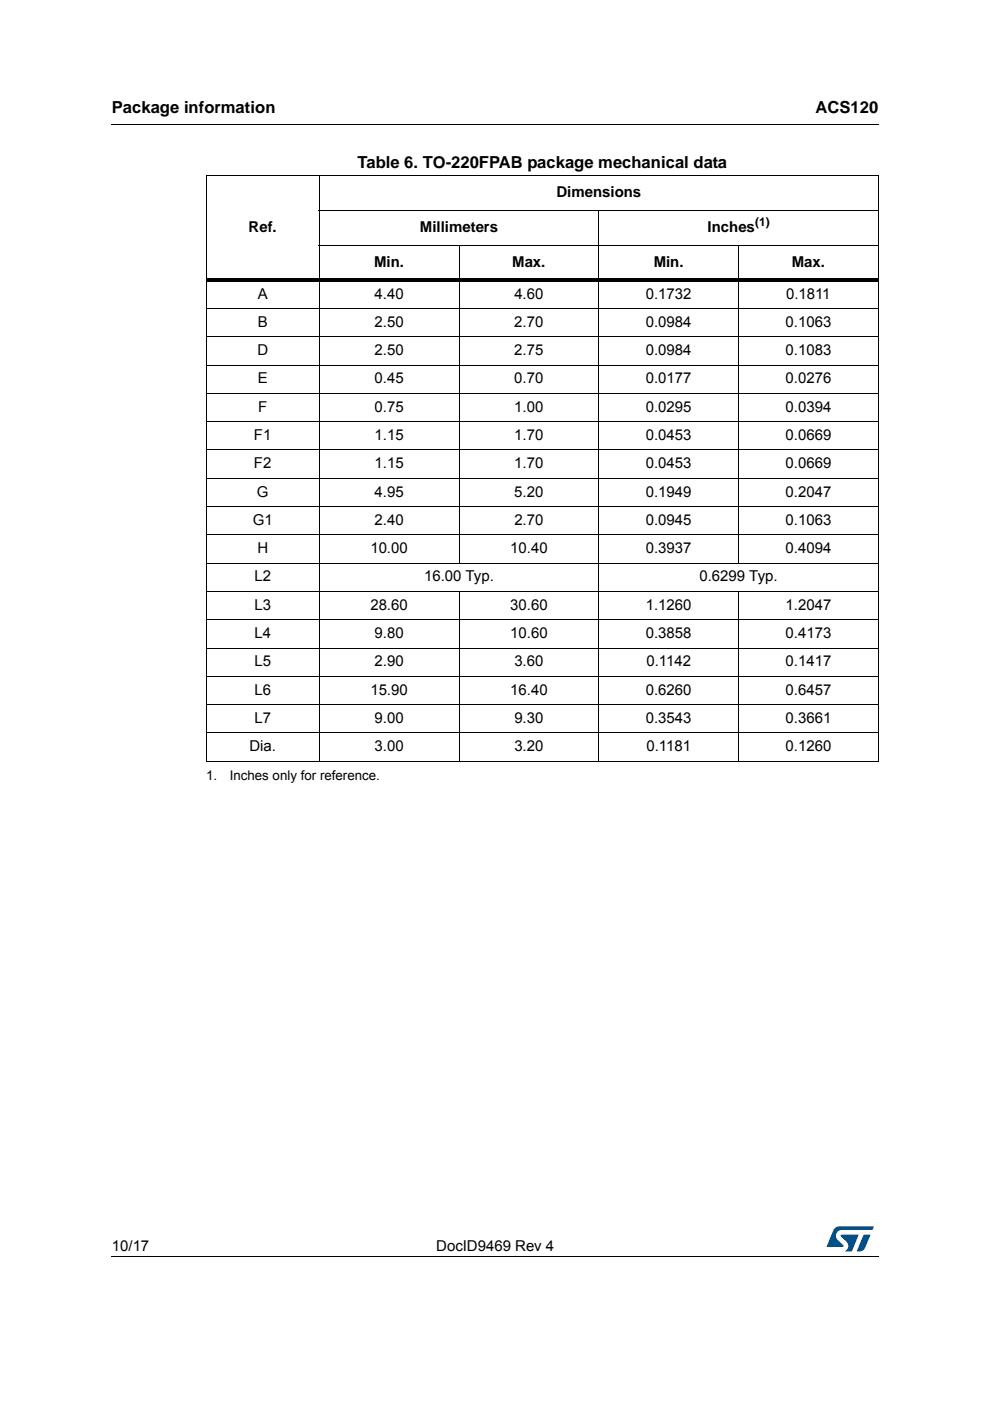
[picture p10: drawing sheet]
<svg xmlns="http://www.w3.org/2000/svg" width="210mm" height="297mm" viewBox="0 0 210 297" stroke-linecap="round" stroke-linejoin="round" font-family="sans-serif">
<defs><g id="words">
<g font-size="3.5">
<text x="23.7" y="23.9">Package information</text>
<text x="172.9" y="23.9">ACS120</text>
<text x="75.8" y="35.7">Table 6. TO-220FPAB package mechanical data</text>
</g>
<g font-size="3.2">
<text x="118" y="41.8">Dimensions</text>
<text x="52.7" y="49.2">Ref.</text>
<text x="89" y="49.2">Millimeters</text>
<text x="150" y="49.2">Inches</text>
<text x="79.3" y="56.6">Min.</text>
<text x="108.6" y="56.6">Max.</text>
<text x="138.6" y="56.6">Min.</text>
<text x="167.9" y="56.6">Max.</text>
<text x="54.7" y="63.3">A</text>
<text x="79.4" y="63.3">4.40</text>
<text x="109.1" y="63.3">4.60</text>
<text x="136.9" y="63.3">0.1732</text>
<text x="166.7" y="63.3">0.1811</text>
<text x="54.7" y="69.3">B</text>
<text x="79.4" y="69.3">2.50</text>
<text x="109" y="69.3">2.70</text>
<text x="136.9" y="69.3">0.0984</text>
<text x="166.6" y="69.3">0.1063</text>
<text x="54.6" y="75.3">D</text>
<text x="79.4" y="75.3">2.50</text>
<text x="109" y="75.3">2.75</text>
<text x="136.9" y="75.3">0.0984</text>
<text x="166.6" y="75.3">0.1083</text>
<text x="54.7" y="81.3">E</text>
<text x="79.4" y="81.3">0.45</text>
<text x="109" y="81.3">0.70</text>
<text x="136.9" y="81.3">0.0177</text>
<text x="166.6" y="81.3">0.0276</text>
<text x="54.7" y="87.3">F</text>
<text x="79.4" y="87.3">0.75</text>
<text x="109.1" y="87.3">1.00</text>
<text x="136.9" y="87.3">0.0295</text>
<text x="166.6" y="87.3">0.0394</text>
<text x="53.8" y="93.3">F1</text>
<text x="79.4" y="93.3">1.15</text>
<text x="109" y="93.3">1.70</text>
<text x="136.9" y="93.3">0.0453</text>
<text x="166.6" y="93.3">0.0669</text>
<text x="53.8" y="99.3">F2</text>
<text x="79.4" y="99.3">1.15</text>
<text x="109" y="99.3">1.70</text>
<text x="136.9" y="99.3">0.0453</text>
<text x="166.6" y="99.3">0.0669</text>
<text x="54.5" y="105.3">G</text>
<text x="79.4" y="105.3">4.95</text>
<text x="109.1" y="105.3">5.20</text>
<text x="136.9" y="105.3">0.1949</text>
<text x="166.6" y="105.3">0.2047</text>
<text x="53.6" y="111.3">G1</text>
<text x="79.4" y="111.3">2.40</text>
<text x="109.1" y="111.3">2.70</text>
<text x="136.9" y="111.3">0.0945</text>
<text x="166.6" y="111.3">0.1063</text>
<text x="54.6" y="117.3">H</text>
<text x="78.5" y="117.3">10.00</text>
<text x="108.2" y="117.3">10.40</text>
<text x="136.9" y="117.3">0.3937</text>
<text x="166.6" y="117.3">0.4094</text>
<text x="54" y="123.3">L2</text>
<text x="89.9" y="123.3">16.00 Typ.</text>
<text x="148.3" y="123.3">0.6299 Typ.</text>
<text x="54" y="129.3">L3</text>
<text x="78.5" y="129.3">28.60</text>
<text x="108.2" y="129.3">30.60</text>
<text x="136.9" y="129.3">1.1260</text>
<text x="166.6" y="129.3">1.2047</text>
<text x="54" y="135.3">L4</text>
<text x="79.4" y="135.3">9.80</text>
<text x="108.2" y="135.3">10.60</text>
<text x="136.9" y="135.3">0.3858</text>
<text x="166.6" y="135.3">0.4173</text>
<text x="54" y="141.3">L5</text>
<text x="79.4" y="141.3">2.90</text>
<text x="109.1" y="141.3">3.60</text>
<text x="137" y="141.3">0.1142</text>
<text x="166.6" y="141.3">0.1417</text>
<text x="54" y="147.3">L6</text>
<text x="78.5" y="147.3">15.90</text>
<text x="108.2" y="147.3">16.40</text>
<text x="136.9" y="147.3">0.6260</text>
<text x="166.6" y="147.3">0.6457</text>
<text x="54" y="153.3">L7</text>
<text x="79.4" y="153.3">9.00</text>
<text x="109.1" y="153.3">9.30</text>
<text x="136.9" y="153.3">0.3543</text>
<text x="166.6" y="153.3">0.3661</text>
<text x="52.9" y="159.3">Dia.</text>
<text x="79.4" y="159.3">3.00</text>
<text x="109.1" y="159.3">3.20</text>
<text x="137" y="159.3">0.1181</text>
<text x="166.6" y="159.3">0.1260</text>
<text x="23.7" y="265.1">10/17</text>
<text x="92.5" y="265.1">DocID9469 Rev 4</text>
</g>
<g font-size="2.8">
<text x="43.7" y="165.3">1.</text>
<text x="48.7" y="165.3">Inches only for reference.</text>
</g>
<text font-size="2.5" x="160.1" y="47.9">(1)</text>
</g></defs>
<path d="M23.6 26.2l.1 .2zM23.6 266.3l.1 .1z" fill="#000"/>
<path d="M23.7 26.3h162.6M23.7 266.3h162.6" fill="none" stroke="#000" stroke-width=".21"/>
<path d="M175.3 260h10v5.3h-10z" fill="#fff"/>
<g fill="#005189">
<path d="M176.9 260.5l1-.5 7.4 .1-.4 .7h-6.4a1.31 1.31 0 0 0-1.2 1.1 1.31 1.31 0 0 0 .8 1.4l.7 .7v.3l-3.5 .1z"/>
<path d="M183.1 261.8h1.4l-.6 1.6a2.16 2.16 0 0 1-1.3 1.9l-.9-.1z"/>
<path d="M178.3 261.8l3.7 .1-1.3 3.3-1.6 .1a1.43 1.43 0 0 0 .6-1.7l-1.4-1.4z"/>
</g>
<g fill="none" stroke="#000" stroke-width=".21">
<path d="M43.6 37.2h142.7M43.7 37.3v124M67.7 37.1v124.4M186.2 37.3v124M67.6 44.6h118.7M67.6 52h118.7M97.3 51.9v67.6M127 44.5v117M156.6 51.9v67.6M43.6 65.4h142.7M43.6 71.4h142.7M43.6 77.4h142.7"/>
<path d="M43.6 83.4h142.7M43.6 89.4h142.7M43.6 95.4h142.7M43.6 101.4h142.7M43.6 107.4h142.7M43.6 113.4h142.7M43.6 119.4h142.7M43.6 125.4h142.7M43.6 131.4h142.7M43.6 137.4h142.7M97.3 125.3v36.2M156.6 125.3v36.2"/>
<path d="M43.6 143.4h142.7M43.6 149.4h142.7M43.6 155.4h142.7M43.6 161.4h142.7"/>
</g>
<path d="M43.6 59.1h142.7v.7h-142.7z" fill="#000"/>
<use href="#words"/>
</svg>
